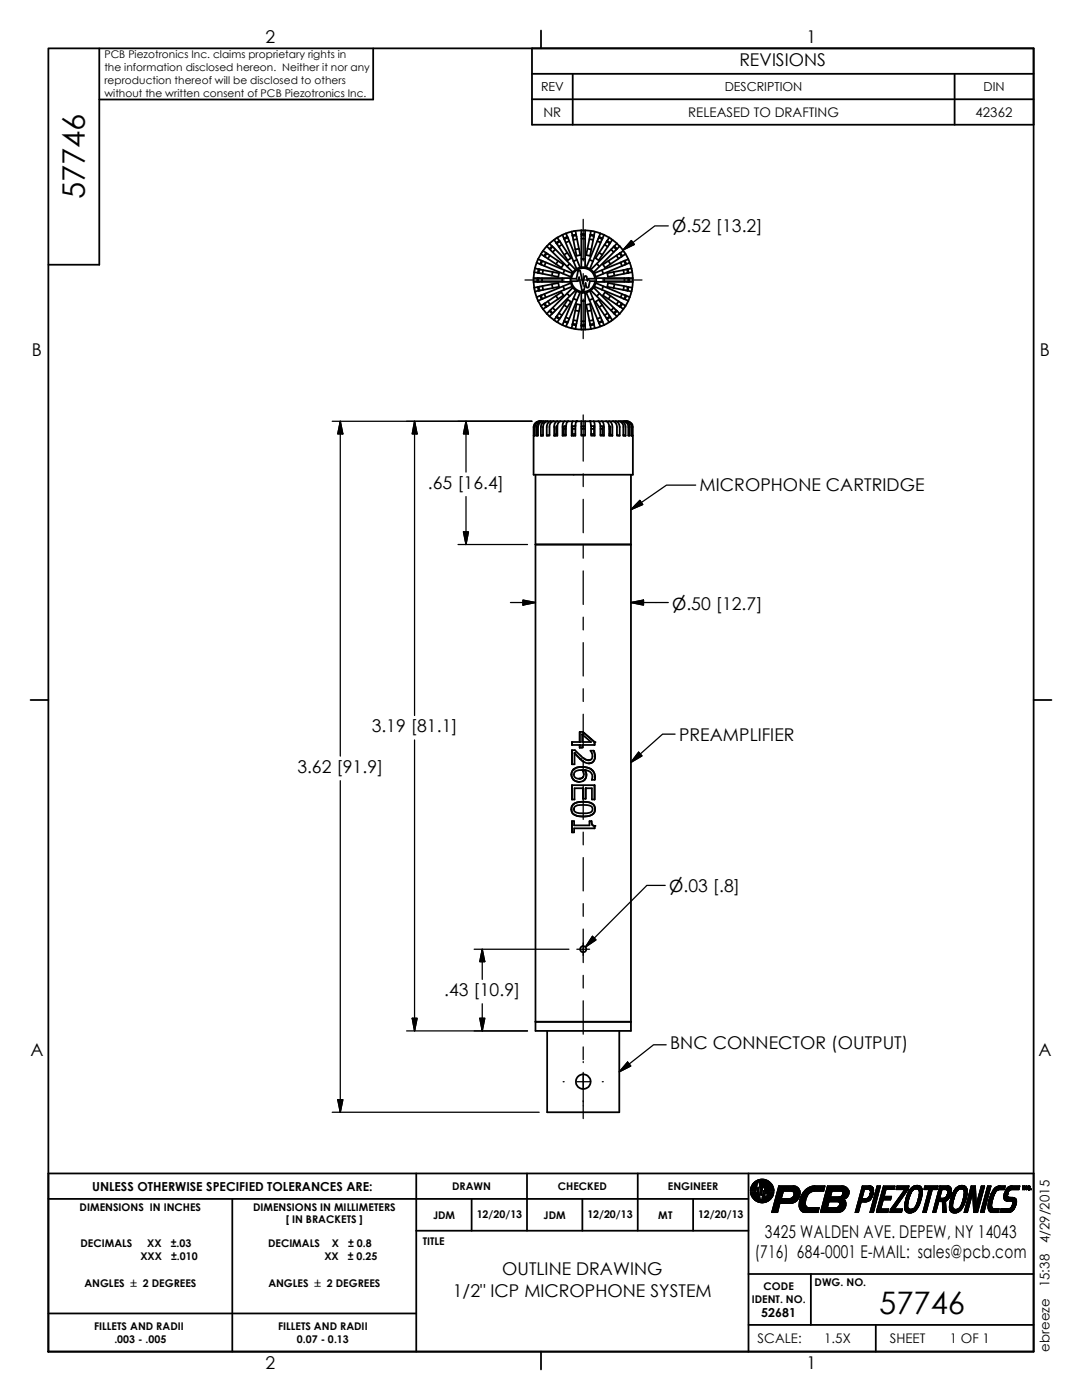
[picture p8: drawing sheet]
<svg xmlns="http://www.w3.org/2000/svg" width="216mm" height="279mm" viewBox="0 0 216 279" stroke-linecap="round" stroke-linejoin="round" font-family="sans-serif">
<defs><g id="words">
<g font-size="6.2">
<text x="16.9" y="39.8" transform="rotate(-90 16.9 39.8)">57746</text>
<text x="175.4" y="262.2">57746</text>
</g>
<g font-size="3.5">
<text x="53" y="8.7">2</text>
<text x="160.9" y="8.7">1</text>
<text x="147.5" y="13.3">REVISIONS</text>
<text x="6.4" y="71.1">B</text>
<text x="207.5" y="71.1">B</text>
<text x="85.4" y="97.6">.65 [16.4]</text>
<text x="139.6" y="98.1">MICROPHONE CARTRIDGE</text>
<text x="74.2" y="146.2">3.19 [81.1]</text>
<text x="135.5" y="147.8">PREAMPLIFIER</text>
<text x="59.3" y="154.3">3.62 [91.9]</text>
<text x="88.6" y="198.8">.43 [10.9]</text>
<text x="133.7" y="209.4">BNC CONNECTOR (OUTPUT)</text>
<text x="6.1" y="210.8">A</text>
<text x="207.2" y="210.8">A</text>
<text x="150.6" y="251">(716) 684-0001 E-MAIL: sales@pcb.com</text>
<text x="152.6" y="247">3425 WALDEN AVE. DEPEW, NY 14043</text>
<text x="100.2" y="254.5">OUTLINE DRAWING</text>
<text x="90.3" y="258.8">1/2&quot; ICP MICROPHONE SYSTEM</text>
<text x="53" y="273.3">2</text>
<text x="160.9" y="273.3">1</text>
</g>
<g font-size="3.3">
<text x="134.1" y="46.4">⌀.52 [13.2]</text>
<text x="134.1" y="121.7">⌀.50 [12.7]</text>
<text x="133.5" y="178">⌀.03 [.8]</text>
</g>
<g font-size="2.6">
<text x="108.4" y="23.3">NR</text>
<text x="137.3" y="23.3">RELEASED TO DRAFTING</text>
<text x="194.7" y="23.3">42362</text>
<text x="209.4" y="248.1" transform="rotate(-90 209.4 248.1)">4/29/2015</text>
<text x="209.4" y="256.9" transform="rotate(-90 209.4 256.9)">15:38</text>
<text x="151.2" y="268">SCALE:</text>
<text x="164.5" y="268">1.5X</text>
<text x="177.5" y="268">SHEET</text>
<text x="189.5" y="268">1 OF 1</text>
<text x="209.4" y="269.7" transform="rotate(-90 209.4 269.7)">ebreeze</text>
</g>
<g font-size="2.5">
<text x="107.9" y="18.2">REV</text>
<text x="144.6" y="18.2">DESCRIPTION</text>
<text x="196.2" y="18.2">DIN</text>
<text x="18.4" y="237.6">UNLESS OTHERWISE SPECIFIED TOLERANCES ARE:</text>
<text x="151.9" y="262.9">52681</text>
</g>
<g font-size="2.1">
<text x="20.8" y="11.6">PCB Piezotronics Inc. claims proprietary rights in</text>
<text x="20.8" y="14.2">the information disclosed hereon. Neither it nor any</text>
<text x="20.8" y="16.8">reproduction thereof will be disclosed to others</text>
<text x="20.8" y="19.4">without the written consent of PCB Piezotronics Inc.</text>
<text x="90.3" y="237.5">DRAWN</text>
<text x="111.3" y="237.5">CHECKED</text>
<text x="133.3" y="237.5">ENGINEER</text>
<text x="15.9" y="241.7">DIMENSIONS IN INCHES</text>
<text x="50.5" y="241.7">DIMENSIONS IN MILLIMETERS</text>
<text x="57" y="244">[ IN BRACKETS ]</text>
<text x="86.4" y="243.2">JDM</text>
<text x="95.1" y="243.1">12/20/13</text>
<text x="108.5" y="243.2">JDM</text>
<text x="117.2" y="243.1">12/20/13</text>
<text x="131.4" y="243.2">MT</text>
<text x="139.3" y="243.1">12/20/13</text>
<text x="16" y="248.8">DECIMALS</text>
<text x="28" y="251.5">XXX</text>
<text x="29.4" y="248.8">XX</text>
<text x="34.1" y="248.8">±.03</text>
<text x="34.1" y="251.5">±.010</text>
<text x="53.5" y="248.8">DECIMALS</text>
<text x="64.7" y="251.5">XX</text>
<text x="66.2" y="248.8">X</text>
<text x="69.4" y="251.5">± 0.25</text>
<text x="69.4" y="248.8">± 0.8</text>
<text x="84.3" y="248.4">TITLE</text>
<text x="16.8" y="256.8">ANGLES ± 2 DEGREES</text>
<text x="53.6" y="256.8">ANGLES ± 2 DEGREES</text>
<text x="152.4" y="257.4">CODE</text>
<text x="162.5" y="256.6">DWG. NO.</text>
<text x="150" y="260">IDENT. NO.</text>
<text x="18.8" y="265.4">FILLETS AND RADII</text>
<text x="22.8" y="268">.003 - .005</text>
<text x="55.5" y="265.4">FILLETS AND RADII</text>
<text x="59.2" y="268">0.07 - 0.13</text>
</g>
</g></defs>
<g fill="none" stroke="#000" stroke-width=".36">
<path d="M9.7 9.7h196.5v260h-196.5zM19.8 9.7v43.1h-10.1M74.5 9.7v10.2h-54.7M106.2 9.7h100v15.2h-100zM106.2 14.7h100M106.2 19.8h100M107.9 6.1v3.6M114.3 14.7v10.2M190.5 14.7v10.2M106.5 55.5h7.3v.8h-7.3M106.5 56.3l.1 1.1M106.5 55.5v.8"/>
<path d="M106.6 57.4l.1 .8M106.6 57.4l4.8-.9 .1 .7-4.8 1M106.6 54.3l-.1 1.2M106.7 53.6l4.8 .9-.1 .8-4.8-1M106.7 53.6l-.1 .7M106.7 58.2l.4 1.1M107.1 59.3l6.8-2.8 .3 .7-6.8 2.8M107.1 59.3l.3 .7M107.1 52.4l-.4 1.2M107.2 55.5v.8M107.4 51.7l6.8 2.8-.3 .7-6.8-2.8M107.4 51.7l-.3 .7"/>
<path d="M107.4 55.5v.8M107.5 53.7l-.2 .8 .2-.8M107.5 57.3l.2 .7M107.5 58l-.2-.7 .2 .7M107.7 53.7l-.2 .8M107.8 59l.3 .7M107.9 50.7l-.5 1M107.9 58.9l.3 .8M108.1 52l-.3 .7M108.2 55.5v.8M108.2 57.1l.2 .8M108.2 52.1l-.3 .7"/>
<path d="M108.4 50.1l-.5 .6M108.4 50.1l4 2.7-.4 .6-4.1-2.7M108.4 53.9l-.2 .7M108.6 51.1l.4-.6-.4 .6M108.6 58.7l.3 .7M108.9 52.4l-.3 .7M109.1 49.1l-.7 1M109.1 50.6l-.4 .6M109.6 48.6l5.2 5.2-.5 .5-5.2-5.2M109.6 48.6l-.5 .5M109.7 51l-.4 .6M110.1 56.7l.2 .8"/>
<path d="M110.2 49.1l-.6 .6M110.2 49.2l-.5 .5M110.3 54.3l-.2 .7M110.3 49.3l-.6 .5M110.6 47.9l-1 .7M110.8 49.8l-.5 .5M111 59.1l.4 .6M111.2 47.4l2.7 4.1-.6 .4-2.7-4M111.2 47.4l-.6 .5M111.4 52.1l-.4 .6M111.6 48l-.6 .5M111.6 48.1l-.6 .4"/>
<path d="M111.7 48.2l-.6 .4M112.1 48.8l-.6 .5M112.2 55.5v.8M112.2 46.9l-1 .5M112.4 57.1l.2 .7M112.6 53.9l-.2 .7M112.9 46.6l2.8 6.8-.7 .2-2.8-6.7M112.9 46.6l-.7 .3M113.1 58.6l.6 .5M113.2 50.4l-.6 .4M113.2 47.3l-.7 .3 .7-.3M113.3 47.4l-.7 .3"/>
<path d="M113.6 48.1l-.7 .3M113.7 52.6l-.6 .6M114 56.1h1.3l.2-.8 .6 2.6 .2 .1 .2-.2 .3-1.3 .2 .8 .2 .1 .3-.1 .2-1.2h1a2.36 2.36 0 0 1-2.3 2.1 2.36 2.36 0 0 1-2.4-2.1zM114.1 46.2l-1.2 .4M114.2 47l.8-.2zM114.4 59.6l.7 .3M114.8 46.1l1 4.8-.8 .2-.9-4.9M114.8 46.1l-.7 .1M114.9 54.1a2.38 2.38 0 0 1 3.8 1.5h-1.3l-.2 .4-.2-.8-.3-.1-.4 1.5-.6-2.6h-.3l-.4 1.6h-1l.2-.7zM115 47l-.7 .1M115.1 51.8l-.7 .4M115.1 47.7l-.7 .2"/>
<path d="M115.5 49.6l-.7 .2M116 46v7.3h.8v-7.3M116 46.7h.8M116 47.6h.8M116 46h.8M116 46l-1.2 .1M116 51.7h.8M116 46.9h.8M116.8 46l1.1 .1M117 58.4l.7-.3 2.8 6.8-.7 .3zM117.2 49.6l.8 .2M117.6 47.7l.8 .2"/>
<path d="M117.6 51.8l.7 .4M117.8 47l.7 .1M117.8 46.8l.7 .2zM117.9 46.1l-.9 4.8 .7 .2 1-4.9M117.9 46.1l.8 .1M118.3 59.6l-.7 .3M118.7 46.2l1.1 .4M119.1 52.6l.5 .6M119.2 48.1l.7 .3M119.5 47.4l.7 .3M119.5 47.3l.7 .3-.7-.3M119.5 50.4l.7 .4"/>
<path d="M119.6 58.6l-.5 .5M119.8 46.6l-2.8 6.8 .7 .2 2.8-6.7M119.8 46.6l.7 .3M120.1 53.9l.3 .7M120.4 57.1l-.3 .7M120.5 46.9l1.1 .5M120.6 55.5v.8M120.6 48.8l.7 .5M121.1 48.2l.6 .4M121.1 48.1l.7 .4M121.1 48l.7 .5M121.4 52.1l.4 .6"/>
<path d="M121.6 47.4l.6 .5M121.6 47.4l-2.8 4.1 .7 .4 2.7-4M121.8 59.1l-.4 .6M121.9 49.8l.5 .5M122.2 47.9l.9 .7M122.4 54.3l.2 .7M122.4 49.3l.6 .5M122.5 49.2l.6 .5M122.6 49.1l.5 .6M122.6 56.7l-.2 .8M123 51l.4 .6M123.1 48.6l-5.2 5.2 .6 .5 5.2-5.2"/>
<path d="M123.1 48.6l.6 .5M123.6 50.6l.5 .6M123.7 49.1l.7 1M123.7 50.5l.5 .6M123.8 52.4l.3 .7M124.1 58.7l-.3 .7M124.4 53.9l.1 .7M124.4 50.1l-4.1 2.7 .4 .6 4.1-2.7M124.4 50.1l.4 .6M124.5 57.1l-.1 .8M124.5 52.1l.3 .7M124.6 55.5v.8"/>
<path d="M124.6 52l.3 .7M124.7 52l.3 .7M124.8 58.9l-.3 .8M124.8 50.7l.6 1M124.9 59l-.3 .7M125 59l-.3 .7M125.1 53.7l.1 .8M125.2 53.7l.2 .8M125.2 57.3l-.1 .7M125.3 53.7l.1 .8M125.3 55.5v.8M125.4 51.7l-6.8 2.8 .3 .7 6.7-2.8"/>
<path d="M125.4 57.3l-.2 .7M125.4 51.7l.2 .7M125.4 57.3l-.1 .7M125.5 55.5v.8M125.6 59.3l-6.7-2.8-.3 .7 6.8 2.8M125.6 59.3l-.2 .7M125.6 52.4l.4 1.2M126 53.6l.2 .7M126 53.6l-4.8 .9 .1 .8 4.9-1M126 58.2l-.4 1.1M126.2 57.4l-.2 .8M126.2 57.4l-4.9-.9-.1 .7 4.8 1"/>
<path d="M126.2 54.3l.1 1.2M126.3 55.5h-7.3v.8h7.3M126.3 55.5v.8M126.3 56.3l-.1 1.1M107.4 60l.5 1.1M107.9 61.1l.5 .6M107.9 61.1l4.1-2.8 .4 .6-4 2.8M108.4 61.7l.7 .9M108.6 60.6l.4 .7-.4-.7M108.7 60.6l.4 .6M109.1 62.6l5.2-5.2 .5 .6-5.2 5.1M109.1 62.6l.5 .5"/>
<path d="M109.3 60.1l.4 .6M109.6 63.1l1 .8M109.7 62l.5 .6-.6-.5M109.7 62l.6 .5M110.3 61.4l.5 .6M110.6 63.9l2.7-4.1 .6 .4-2.7 4.1M110.6 63.9l.6 .4M111 63.2l.6 .5M111 63.2l.6 .4M111.1 63.1l.6 .4M111.2 64.3l1 .6M111.5 62.5l.6 .4"/>
<path d="M112.2 64.9l.7 .3M112.2 64.9l2.8-6.8 .7 .3-2.8 6.8M112.6 60.9l.6 .4M112.6 64l.7 .3M112.9 63.3l.7 .3M112.9 65.2l1.2 .3M113.2 64.4l-.7-.2 .7 .3M114.1 65.5l.9-4.8 .8 .1-1 4.9M114.1 65.5l.7 .2M114.2 64.7l.8 .2zM114.3 64.6l.7 .1M114.4 63.9l.7 .1"/>
<path d="M114.8 62l.7 .1M114.8 65.7l1.2 .1M116 65h.8M116 65.8h.8M116 60.1h.8M116 64.1h.8M116 64.9h.8M116 65.8v-7.4h.8v7.4M117.8 64.9l.7-.2zM117.9 65.7l-1.1 .1M118 62l-.8 .1M118.4 63.9l-.8 .1"/>
<path d="M118.5 64.6l-.7 .1M118.7 65.5l-1-4.8-.7 .1 .9 4.9M118.7 65.5l-.8 .2M119.5 64.4l.7-.2-.7 .3M119.8 65.2l-1.1 .3M119.9 63.3l-.7 .3M120.2 64l-.7 .3M120.2 60.9l-.7 .4M121.3 62.5l-.7 .4M121.6 64.3l-1.1 .6M121.7 63.1l-.6 .4M121.8 63.2l-.7 .5 .7-.5"/>
<path d="M122.2 63.9l-.6 .4M122.2 63.9l-2.7-4.1-.7 .4 2.8 4.1M122.4 61.4l-.5 .6M123 62l-.6 .5M123.1 62l-.6 .6M123.1 62.1l-.5 .5M123.1 63.1l-.9 .8M123.4 60.1l-.4 .6M123.7 62.6l-5.2-5.2-.6 .6 5.2 5.1M123.7 62.6l-.6 .5M123.7 61.2l.5-.6-.5 .7M124.1 60.6l-.5 .6"/>
<path d="M124.4 61.7l-.7 .9M124.8 61.1l-4.1-2.8-.4 .6 4.1 2.8M124.8 61.1l-.4 .6M125.4 60l-.6 1.1M106.7 86.9l-.1 .1M106.8 94.7v111h19.1v-111M107.4 86.9l-.3 .1M107.7 84.1a1.19 1.19 0 0 0-1.2 1.1v9.5h19.8v-9.5a1.18 1.18 0 0 0-1.2-1.1M107.7 84.1h.2M107.7 84.1a1.16 1.16 0 0 0-1.1 1.1v1.8M107.9 84.1a1.2 1.2 0 0 0-1.2 1.1v1.8h-.1M107.9 84.1h.2"/>
<path d="M108.1 84.1a1.17 1.17 0 0 0-1 1.1v1.8h.3v-1.8a1.21 1.21 0 0 1 1-1.1M108.1 84.1h.3M108.4 86.7l-.5 .3M108.4 84.1h.5M108.9 84.1a1.1 1.1 0 0 0-1 1.1v1.8M108.9 84.1h.4M109.3 84.1h.6M109.3 84.1a1.1 1.1 0 0 0-.9 1.1v1.8h-.5M109.6 86.8l-.5 .2M109.9 84.1h.6M109.9 84.1a1.11 1.11 0 0 0-.8 1.1v1.8h.5v-1.8a1.05 1.05 0 0 1 .9-1.1M110.5 84.1h.7"/>
<path d="M111 85.6h.2M111 86.6l-.4 .4M111 86.6h.2M111.2 85l-.2 .2v1.4M111.2 84.1h.6M111.2 84.1a1.01 1.01 0 0 0-.6 1.1v1.8M111.8 84.1h.9M111.8 84.1a1.01 1.01 0 0 0-.6 1.1v1.8h-.6M112.5 85.6h.4M112.5 86.8l-.3 .2M112.7 84.1a1.21 1.21 0 0 0-.5 1.1v1.8h.7v-1.8a1.1 1.1 0 0 1 .5-1.1M112.7 84.1h.7"/>
<path d="M112.9 85h-.3l-.1 .2v1.6h.4M113.4 84.1h.9M114.2 86.6l-.1 .4M114.2 85.6h.6M114.2 86.6h.6M114.3 84.1l-.2 .5v2.4M114.3 84.1h.7M114.8 84.8v.2l-.6 .1v1.5M115 84.1h1M115 84.1l-.2 .7v2.2h-.7M116 86.8h.8M116 84.1h.8"/>
<path d="M116 85.6h.8M116 85h.8M116.8 84.1v2.9h-.8v-2.9M116.8 84.1h.9M117.7 84.1l.2 .9v2h.8v-2.2l-.2-.7M117.7 84.1h.8M117.9 84.8v.2M117.9 85.6h.6M118 85h.5v1.6h-.6M118.5 84.1h.9M118.5 86.6l.2 .4M119.4 84.1h.7"/>
<path d="M119.4 84.1a1.21 1.21 0 0 1 .4 1.1v1.8h.7v-1.8a1.1 1.1 0 0 0-.4-1.1M119.8 85.6h.4M119.8 85h.4v.2v1.6h-.4M120.1 84.1h.8M120.2 86.8l.3 .2M120.9 84.1a1.08 1.08 0 0 1 .7 1.1v1.8h.6M120.9 84.1h.7M121.5 85l.3 .2v1.4M121.6 85.6h.2M121.6 84.1a1.08 1.08 0 0 1 .6 1.1v1.8M121.6 86.6h.2M121.6 84.1h.7"/>
<path d="M121.8 86.6l.4 .4M122.3 84.1a1.11 1.11 0 0 1 .8 1.1v1.8h.6v-1.8a1.1 1.1 0 0 0-.9-1.1M122.3 84.1h.5M122.8 84.1h.6M123.1 86.8l.6 .2M123.4 84.1h.5M123.4 84.1a1.1 1.1 0 0 1 1 1.1v1.8h.4M123.9 84.1a1.1 1.1 0 0 1 .9 1.1v1.8M123.9 84.1h.4M124.3 84.1a1.12 1.12 0 0 1 1.1 1.1v1.8h.2v-1.8a1.12 1.12 0 0 0-1-1.1M124.3 84.1h.3M124.4 86.7l.4 .3"/>
<path d="M124.6 84.1h.3M124.9 84.1h.2M124.9 84.1a1.16 1.16 0 0 1 1.1 1.1v1.8h.2M125.1 84.1a1.16 1.16 0 0 1 1.1 1.1v1.8M125.4 86.9l.2 .1M126 86.9l.2 .1M106.8 108.7h19.1M6.1 139.7h3.6M206.2 139.7h3.6M114.1 156.7h4.5v2.9h-.5v-2.3h-1.2v2.1h-.6v-2.1h-1.7v2.3h-.5zM115.7 146.1h.6l1.8 1.5 .5 .5v.6h-2.4v.5h-.5v-.5h-1.6v-.6h1.6zM115.8 151.5l.6 .5"/>
<path d="M115.8 151.5l-1.2-1.2v2.2h-.5v-2.8h.6l.3 .3a5.1 5.1 0 0 0 2.3 1.7h.2M115.8 151.5l.8 .6 .9 .3M116 153.7h.1a1 1 0 0 1 .2 1.4 1 1 0 0 1-1.4 .2 .9 .9 0 0 1-.3-1.2 .9 .9 0 0 1 1.1-.4h.5l.2 .2M116.1 153.1a3.2 3.2 0 0 1 1.9 .5M116.1 153.1a1.61 1.61 0 0 0-1.7 .5 1.61 1.61 0 0 0-.1 1.8 1.59 1.59 0 0 0 2.4 .1M116.2 146.6l1.7 1.5h-1.7zM116.2 146.6l.2 .1M116.4 155l-.4 .3-.5 .1M116.4 151.3l.5 .3 .6 .1M116.4 146.1l2.2 2M116.7 155.5l-.3 .4M118 153.6a1.93 1.93 0 0 1 .7 2h-.6a1.35 1.35 0 0 0-1.4-1.9 1.58 1.58 0 0 1 0 1.8"/>
<path d="M118.7 151l-.2-1.2h-.7a1.23 1.23 0 0 1 0 1.9h-.3M118.7 151a1.24 1.24 0 0 1-1.2 1.4M114.1 163.9h.5v.8h3v-.8h.4a.7 .7 0 0 0 .6 .9v.5h-4v.8h-.5zM114.7 161a3.9 3.9 0 0 1 3.4 .1 .83 .83 0 0 1 0 .9 .83 .83 0 0 1-.9 .3 3.1 3.1 0 0 1-2.6-.5l-.1-.3zM116.4 160l-.9 .1a1.45 1.45 0 0 0-1.5 1.4M116.4 160h.3a1.63 1.63 0 0 1 2 1.8 2.01 2.01 0 0 1-2.3 1.1h-.3a1.65 1.65 0 0 1-2.1-1.4M106.8 203.9h19.1M109.2 205.7v16.3h14.4v-16.3M9.7 239.3h139.7M46.4 239.3v30.4M83.1 234.2v35.5M94.1 239.3v6.3"/>
<path d="M105.2 234.2v11.4M116.2 239.3v6.3M127.3 234.2v11.4M138.3 239.3v6.3M149.4 234.2v35.5M205.1 236.9l.2-.2 .2 .2M205.2 236.9l.1-.1 .1 .1M83 245.6h66.4M149.4 254.3h56.8M161.8 254.3v10.1M9.5 269.7h196.7v-35.5h-196.5v35.5M9.7 262.1h73.4"/>
<path d="M107.9 269.7v3.6M149.4 264.4h56.8M174.8 264.4v5.3"/>
<circle cx="116.4" cy="189.4" r=".61"/>
<circle cx="116.4" cy="215.9" r="1.46"/>
</g>
<g fill="#000">
<circle cx="115" cy="84.1" r=".18"/>
<circle cx="117.7" cy="84.1" r=".18"/>
<circle cx="114.4" cy="153.6" r=".18"/>
<circle cx="114.6" cy="150.3" r=".18"/>
<circle cx="115.5" cy="155.4" r=".18"/>
<circle cx="115.7" cy="148.7" r=".18"/>
<circle cx="115.7" cy="148.1" r=".18"/>
<circle cx="115.8" cy="151.5" r=".18"/>
<circle cx="116.2" cy="146.6" r=".18"/>
<circle cx="116.7" cy="153.7" r=".18"/>
<circle cx="116.9" cy="157.3" r=".18"/>
<circle cx="117.5" cy="151.7" r=".18"/>
<circle cx="118.6" cy="148.1" r=".18"/>
<circle cx="118.6" cy="164.8" r=".18"/>
</g>
<g fill="#000" stroke="#000" stroke-width=".2">
<path d="M149.8 238h1.2l-1.2 .3zM149.8 237.2l1 .5-1-.2zM150 238.7l1-.7-.9 .9zM150 236.6l.8 1.1-.9-.9zM151 238l-.5 1.4-.2-.2zM150.4 236.1l.2-.2h.6zM150.3 236.2l.5 1.5-.7-1.3zM150.1 236.4l.7 1.3-.8-1.1zM149.9 236.8l.9 .9-1-.7zM149.8 237l1 .7-1-.5zM149.8 237.5l1 .2h-1zM149.8 238.3l1.2-.3-1.1 .5z"/>
<path d="M149.9 238.5l1.1-.5-1 .7zM150.1 238.9l.9-.9-.8 1zM151 238l-.7 1.2-.1-.2zM151 238l-.4 1.5-.1-.1zM151 238l.7 1.6-1.1-.1zM151 239.8l.7-.2-.5 .3zM150.8 235.8l.2-.2 .2 .3zM150.6 235.9l.2-.1 .4 .1zM150.4 236.1l.8-.2-.9 .3zM150.3 236.2l.9-.3-.4 1.8zM151 235.6l.2 .3zM151 235.6l.2-.1v.3z"/>
<path d="M151 235.6l.2 .2zM151.2 235.5v.3zM151.3 237l.4 2.6-.5-1.7zM151.2 235.5h.2l-.1 .2zM151.2 235.5l.1 .2zM151.4 235.5l-.1 .2zM151.4 235.5l.2-.1-.2 .4zM151.4 235.5v.3zM151.6 235.4h.2l-.3 .4zM151.6 235.4l-.2 .4zM151.5 235.9l.6-.5h.2zM151.8 235.4h.3l-.6 .5z"/>
<path d="M151.8 235.4l-.3 .5zM151.5 235.9l.7 1.1zM151.5 235.9l.8 1zM151.5 235.9l.9 .9zM150.6 239.5l1.1 .1h-.9zM150.8 239.6h.9l-.7 .2zM151.2 239.9l.5-.3-.3 .3zM151.7 239.6l-.3 .3zM151 238l.2-.1 .5 1.7zM151.4 239.9l.3-.2-.1 .3zM151.7 239.7l-.1 .3zM151.8 239.7l.1 .3h-.3z"/>
<path d="M151.8 239.7l.1 .3zM151.5 235.9l.7 1.1-.3 1.5zM151.9 239.7l.2 .3h-.2zM151.9 239.7l.2 .3zM151.9 239.7l.4 .3h-.2zM151.9 239.7l.4 .3zM152 239.6l.3 .4zM152 239.6l.5 .4h-.2zM152 239.6l.7 .3-.2 .1zM152 239.6l.8-.6-.1 .9zM152.7 238.9l-.7 .7zM152.7 238.8l-.7 .8z"/>
<path d="M152.5 235.4l.3 .1-.4 1.3zM152.3 235.4h.2l-.1 1.4zM151.5 235.9l.8-.5 .1 1.4zM153 235.5l.2 .1-.8 1.2zM152.8 235.5h.2l-.6 1.3zM152.8 235.5l-.4 1.3zM153.4 235.8l.2 .1-1.2 1zM153.2 235.6l.2 .2-1 1.1zM153.2 235.6l-.8 1.2zM152.5 236.9l1.2-.8 .2 .1zM152.5 236.9l1.1-1 .1 .2zM152.4 236.9l1.2-1z"/>
<path d="M152.5 237l1.5-.6 .1 .2zM152.5 237l1.4-.8 .1 .2zM152.5 236.9l1.4-.7zM152.5 237l.4 .8zM152.5 237l.5 .8zM152.5 237l.6 .7zM152.4 237.6l.3 1.2-.7 .8zM152.8 239l.1 .9h-.2zM152.8 239l.1 .9zM152 239.6l.8-.6zM152.5 237l.4 .8-.1 .4zM152.8 239l.3 .8-.2 .1z"/>
<path d="M152.8 239l.3 .8zM152.9 239l.4 .6-.2 .2zM152.9 238.9l.4 .7zM152.9 238.9l.6 .6-.2 .1zM152.9 238.9l.6 .6zM153 238.9l.7 .5-.2 .1zM153 238.9l.7 .5zM153 238.9l.8 .3-.1 .2zM153 238.9l1 .1-.2 .2zM153.2 238l.9 .9h-1.1zM153.1 237.7l1.2-.5 .1 .3zM153.1 237.7l1.2-.7v.2z"/>
<path d="M154.1 236.6l.1 .2-1.1 .9zM152.5 237l1.6-.4-1 1.1zM153.2 238l1 .7-.1 .2zM153.2 238l1.1 .5-.1 .2zM153.2 238h1.2l-.1 .3zM153 238.9h1.1l-.1 .1zM153.2 238l1.1 .3v.2zM153.1 237.7l1.1-.9 .1 .2zM153.1 237.7l1.3-.2v.2zM155.4 236.7h2.9l-2 1zM155.4 236.7l.2 3.5-1.6 1.8zM155.4 236.7l.5 2.5-.3 1z"/>
<path d="M155.9 239.2l1.8 1h-2.1zM155.4 236.7l.9 1-.4 1.5zM158.5 236.7h.2l-.5 1zM158.3 236.7h.2l-.3 1zM158.7 236.7l-.4 1.1-.1-.1zM159 236.9l.2 .1-.9 .8zM158.9 236.8l.1 .1-.7 .9zM156.3 237.7l2-1-.3 1zM158.3 236.7l-.1 1h-.2zM158.3 237.8l.9-.8-.9 .9zM158.3 237.9l1-.7 .2 .1zM159.2 237l.1 .2-1 .7z"/>
<path d="M158.3 237.9l1.2-.6-1.1 .7zM158.4 238l1.2-.3v.3zM158.4 238l1.1-.5 .1 .2zM158.4 238h1.2l-1.1 .2zM158 239.1l.5 .8-.2 .1zM158 239.1l.1-.1 .6 .9zM158 239.1l.7 .8h-.2zM158.1 239l.2-.1 .6 .9zM158.1 239l.8 .8-.2 .1zM158.7 236.7l.2 .1-.6 1zM158.3 238.9l.7 .7-.1 .2zM158.3 238.7l.9 .7-.9-.5z"/>
<path d="M158.3 238.9l.9 .5-.2 .2zM158.4 238.6l.9 .6-1-.5zM158.3 238.7l1 .5-.1 .2zM158.5 238.5l.9 .5-1-.4zM158.4 238.6l1 .4-.1 .2zM158.5 238.3l1 .4-1-.2zM158.5 238.5l1 .2-.1 .3zM158.4 238l1.1-.7v.2zM158.5 238.3l1.1 .2-.1 .2zM158.5 238.2l1.1-.2v.2zM158.5 238.2h1.1l-1.1 .1zM158.5 238.3l1.1-.1v.3z"/>
<path d="M159.6 239.4l1.1 .5-1.2-.2zM159.5 239.7l1.2 .2v.2zM159.7 239.1l1 .5-1.1-.2zM159.6 239.4l1.1 .2v.3zM159.8 238.8l1 .6-1.1-.3zM159.7 239.1l1.1 .3-.1 .2zM160 238.5l.9 .6-1.1-.3zM159.8 238.8l1.1 .3-.1 .3zM160.1 238.2l.9 .6-1-.3zM160 238.5l1 .3-.1 .3zM160.3 238l.8 .5-1-.3zM160.1 238.2l1 .3-.1 .3z"/>
<path d="M160.7 237.5l.6 .8-.8-.6zM160.5 237.7l.8 .6-1-.3zM160.3 238l1 .3-.2 .2zM160.7 237.5l.2-.2 .5 .9zM160.7 237.5l.7 .7-.1 .1zM160.9 237.3l.2-.1 .5 .8zM160.9 237.3l.7 .7-.2 .2zM161.3 237l.2-.1 .3 1zM161.1 237.2l.2-.2 .5 .9zM161.1 237.2l.7 .7-.2 .1zM161.5 236.9l.3-.1 .1 1zM161.5 236.9l.4 .9-.1 .1z"/>
<path d="M161.8 236.8l.2-.1 .1 1.1zM161.8 236.8l.3 1h-.2zM162.3 236.7h.2l.1 1zM162 236.7h.3v1zM162 236.7l.3 1-.2 .1zM162.5 236.7l1.8 1h-1.7zM162.5 236.7h2.1l-.3 1zM162.3 236.7l.3 1h-.3zM165.1 236.7l.6 2.2-.3 .9zM165.7 238.9l1.6 .9h-1.9zM165.7 238.9h1.9l-.3 .9zM165.1 236.7h2.9l-2 1z"/>
<path d="M165.1 236.7l.9 1-.3 1.2zM167.5 239.9l.8-.5-.7 .7zM167.6 238.9l-.3 1zM167.6 238.9l-.2 1zM167.6 238.9l.1-.1 .6 .6zM166 237.7l2-1-.1 1zM168 236.7v1h-.1zM168 236.7h.3l-.3 1zM168.3 236.7h.1l-.4 1zM167.9 238.8l.1-.1 .3 .7zM167.7 238.8h.2l.4 .6zM167.6 238.9l.7 .5-.9 .5z"/>
<path d="M167.4 239.9l.9-.5zM167.6 240.1l.8-.7zM168.4 236.7l-.3 1.1zM168.4 236.7l.2 .1-.5 1zM168 238.5l.4 .8-.4-.6zM168 238.7l.4 .6-.1 .1zM167.6 240.1l.9-.6zM167.6 240.1l.9-.6 .1 .1zM167.6 240.1l1.1-.4zM168.6 236.8l.2 .1-.7 .9zM168 238.5l.6 .7-.2 .1zM167.6 240.1l1.1-.4v.2z"/>
<path d="M167.6 240.1l1.1-.2-1.1 .3zM167.6 240.2l1.1-.3 .1 .2zM168.8 236.9l-.7 .9zM168.8 236.9l.2 .1-.9 .8zM168 238.5h.1l.7 .6zM168 238.5l.8 .6-.2 .1zM168.1 237.8l.9-.8 .1 .2zM168.1 238.5l.9 .5-.2 .1zM168.1 237.8l1-.6 .1 .1zM168.2 238.3l.9 .5-1-.3zM168.1 238.5l1 .3-.1 .2zM168.1 237.8l1.1-.5z"/>
<path d="M168.2 237.9l1-.6 .1 .2zM168.2 238.3l1 .4-.1 .1zM168.2 238.2l1.1 .3-1.1-.2zM168.2 238.3l1.1 .2-.1 .2zM168.2 237.9l1.1-.4 .1 .2zM168.2 238.2l1.2 .1-.1 .2zM168.2 237.9l1.2-.2v.2zM168.2 238l1.2 .1-1.2 .1zM168.2 238.2l1.2-.1v.2zM168.2 237.9h1.2l-1.2 .1zM168.2 238l1.2-.1v.2zM171.8 239.9l-.5 2.1h-.6z"/>
<path d="M172 239.2l.6 .7h-.8zM172 239.2h.8l.6 .4zM172.1 236.7l-.1 2.5-1.3 2.8zM172 239.2l-.2 .7-1.1 2.1zM172 239.2l.7 .6zM172 239.2l.8 .6zM172 239.2l1 .6zM172 239.2l1.1 .6zM172 239.2l1.2 .6zM172 239.2l1.2 .5zM172 239.2l1.4 .4zM172.1 236.7h1.4l-1 .6z"/>
<path d="M172.1 236.7l.4 .6-.5 1.9zM172.8 239.2l.7 .3-.1 .1zM172.8 239.2l.7 .3zM172 239.2l.9 .6zM172.8 239.2h1zM173.1 239.2h.7zM172 239.2l1.3 .5zM173.5 236.7l-.1 .6zM173.2 239.1l.6 .1zM172.5 237.3l1-.6-.2 .6zM173.5 236.7l-.2 .6zM173.5 236.7l-.1 .7z"/>
<path d="M172.8 239.2l.8 .3zM173.6 236.7l-.2 .7zM173.6 236.7l-.1 .7zM172.8 239.2l.8 .2zM173.7 238.2l.5 .2zM172.8 239.2l.9 .2zM173.7 236.7l-.2 .7zM173.7 238l.5 .2zM173.7 238l.5 .1zM173.7 238.1l.5 .1zM172.8 239.2l1 .1zM173.8 236.7l-.3 .7z"/>
<path d="M173.4 238.9l.4 .3zM173.3 239l.5 .2zM173.1 239.1l.7 .1zM173 239.2h.8zM172.9 239.2h.9zM173.8 236.8l-.3 .6zM173.4 238.8l.5 .3zM173.4 238.9l.5 .2-.1 .1zM173.9 236.8l-.4 .6zM173.5 238.7l.4 .4zM173.9 236.8l-.3 .7zM173.5 238.7l.4 .3z"/>
<path d="M173.5 238.7l.4 .3v.1zM174 236.9l-.4 .6zM173.6 238.5l.4 .4-.5-.2zM173.5 238.7l.5 .2-.1 .1zM173.6 238.5l.4 .3zM173.6 238.5l.4 .3v.1zM173.6 237.5l.5-.5zM173.6 238.4l.5 .3-.5-.2zM173.6 238.5l.5 .2-.1 .1zM173.7 238.3l.4 .2zM173.6 238.4l.5 .1zM173.6 238.4l.5 .1v.2z"/>
<path d="M173.6 237.5l.6-.4zM173.7 238.1l.5 .3zM173.7 238.3l.5 .1-.1 .1zM173.6 237.5l.6-.3zM173.6 237.6l.6-.4zM173.7 238.1l.5 .2zM173.7 238.1l.5 .2v.1zM173.6 237.6l.6-.3zM173.6 237.6l.7-.3zM173.7 237.8l.5 .3-.5-.2zM173.7 237.9l.5 .2-.5-.1zM173.7 237.6l.6-.3z"/>
<path d="M173.7 237.6l.6-.2zM173.7 237.6l.6-.1zM173.7 237.7l.6-.2zM173.7 237.7l.6-.2v.2zM173.7 237.7h.6l-.6 .1zM173.7 237.8l.6-.1-.1 .4zM175 236.7h.7l-1.4 5.3zM176.2 239.4l-.5 1.9h-.7zM176.3 236.7l-.1 2.7-1.2 1.9zM176.3 236.7l.1 2.1-.2 .6zM176.4 238.8l1.3 .6h-1.5zM176.3 236.7h2.3l-1.8 .7z"/>
<path d="M176.3 236.7l.5 .7-.4 1.4zM176.4 238.8h1.5l-.2 .6zM176.8 237.4l1.8-.7-.2 .7zM179 236.7h2.4l-.8 .7zM179 236.7l1.6 .7h-1.8zM180.6 239.9h.6l-.1 .3zM180.7 239.6l.5 .3h-.6zM180.7 239.6l.5 .1v.2zM180.7 239.6l.6-.1-.1 .2zM180.9 238.9l.5 .3zM180.9 238.9l.5 .2v.1zM180.9 238.8l.5 .3z"/>
<path d="M180.9 238.8l.5 .2zM181 238.7l.4 .3zM181 238.7l.5 .1-.1 .2zM181 238.6l.5 .2zM181 238.6l.5 .1zM181 238.5l.5 .2zM181.1 238.5l.4 .2zM181.1 238.5l.5 .1-.1 .1zM181.1 238.4l.5 .2zM181.1 238.3l.5 .3zM181.1 238.2l.5 .3zM181.2 238.1l.4 .3-.5-.2z"/>
<path d="M180.6 237.4h.6l-2.8 3.9zM180.6 237.4l.8-.7-.2 .7zM181.2 238.1l.4 .3zM181.2 238.1l.5 .2zM181.2 238.1h.5zM181.4 237.7l.3 .4h-.5zM180.8 239.2l.5 .3-.5-.2zM180.8 239.3l.5 .2-.6 .1zM180.8 239.2h.6l-.1 .3zM180.8 239l.6 .2zM180.8 239.1l.6 .1zM181.4 237.7l.3 .4z"/>
<path d="M181.5 237.5l.3 .6-.4-.4zM181.5 237.5l.5 .2-.2 .4zM181.6 237.4l.4 .3-.5-.2zM181.7 237.3l.3 .4-.4-.3zM181.7 237.3l.4 .3zM181.7 237.2l.4 .4-.4-.3zM181.2 238.1l.5 .1zM181.7 237.2l.4 .4zM181.8 237.1l.3 .4-.4-.3zM181.8 237.1l.4 .4zM181.9 237l.3 .5zM181.9 237l.3 .4z"/>
<path d="M181.9 237h.1l.3 .4zM182 237l.4 .4zM182 237l.1-.1 .3 .5zM182.1 236.9l.3 .5zM182.1 236.9l.1-.1 .2 .5zM182.2 236.8l.2 .5zM182.2 236.8l.1-.1 .2 .6zM182.3 236.7l.2 .6zM182.4 236.7l.2 .6h-.1zM182.4 236.7h.1l.1 .6zM182.5 236.7l.1 .6zM182.5 236.7l.1-.1 .1 .6z"/>
<path d="M182.6 236.6l.2 .6zM182.6 236.6h.2v.6zM182.8 236.6l.1 .6h-.1zM182.8 236.6h.1v.6zM182.9 236.6v.6zM182.9 236.6h.1l-.1 .6zM183 236.6v.7zM183 236.6h.1l-.1 .7zM183.2 239.5l.4 .5-.5-.2zM183.1 236.6l-.1 .7zM183.1 236.6h.1l-.2 .7zM183.2 239.5l.5 .2-.1 .3z"/>
<path d="M183.2 239.3l.5 .4-.5-.2zM183.2 239.3l.6 .1-.1 .3zM183.3 239.2l.5 .2-.6-.1zM183.2 236.6l-.1 .7zM183.3 239.1l.5 .3zM183.3 239l.5 .2-.5-.1zM183.3 239l.5 .1v.1zM183.3 238.9l.5 .2zM183.3 236.6l-.2 .7zM183.3 236.6l.1 .1-.3 .6zM183.3 238.9l.6 .1-.1 .1zM183.4 238.8l.5 .2z"/>
<path d="M183.4 238.8l.5 .1v.1zM183.4 238.6l.5 .3-.5-.1zM183.4 238.6l.5 .1v.2zM183.4 238.5l.5 .2zM183.4 236.7l-.2 .6zM183.4 236.7h.1l-.3 .6zM183.4 238.5h.5v.2zM183.4 238.4l.5 .1zM183.4 238.4l.6 .1zM183.4 238.4l.6-.1v.2zM183.5 238.2l.5 .1-.6 .1zM183.5 238.2h.5z"/>
<path d="M183.5 238.2l.5-.1zM183.5 236.7l-.3 .6zM183.6 236.7l-.3 .7zM183.7 236.8l-.4 .6zM183.7 236.9l-.4 .5zM183.7 236.9h.1l-.5 .5zM183.3 237.4l.6-.4zM183.3 237.4l.6-.4v.1zM183.3 237.4l.6-.3zM183.4 237.5l.5-.4zM183.4 237.5l.5-.3zM183.4 237.5l.5-.2z"/>
<path d="M183.4 237.6l.5-.3 .1 .1zM183.4 237.6l.6-.2zM183.4 237.6l.6-.2v.1zM183.4 237.6l.6-.1zM183.4 237.7l.6-.2v.2zM183.5 238.1h.5zM183.5 238.1h.5l-.5 .1zM183.4 237.7h.6l-.5 .4zM183.5 238.1l.5-.4v.4zM184.6 236.7l.8 .7h-1zM185.4 237.4h.6l-1.2 4.6zM184.6 236.7h2.6l-1.2 .7z"/>
<path d="M184.6 236.7l1.4 .7h-.6zM186 237.4l1.2-.7-.2 .7zM187.3 239.8l-.6 2.2h-.6zM187.5 236.7v2.5l-.2 .6zM187.5 239.2l.6 .6h-.8zM187.5 236.7l-.2 3.1-1.2 2.2zM187.5 236.7h1.6l-1.1 .7zM187.5 236.7l.5 .7-.5 1.8zM188.3 239.2l-.2 .6zM187.5 239.2h.8l-.2 .6zM188.1 239.8l.5-.1-.5 2.3zM188.4 239.1l.2 .6z"/>
<path d="M188.3 239.1l.3 .6zM188.3 239.1l.3 .6-.5 .1zM188.6 239.7l.2 2.3h-.7zM188.5 239.1l.2 .6zM188.5 239.1l.2 .6h-.1zM188 237.4l1.1-.7-.3 .7zM189.1 236.7l-.3 .7zM188.5 239.1h.1l.2 .5zM188.5 239.1l.3 .5zM189.1 236.7l-.2 .7zM188.6 239.1l.3 .5zM188.6 239.1l.3 .5h-.1z"/>
<path d="M188.6 239l.4 .5zM188.6 239l.3 .6zM189.1 236.7h.1l-.2 .7zM188.7 238.9l.4 .5zM188.7 239l.4 .4-.1 .1zM189.1 238.1l.6 .2zM189.1 238.2l.6 .2zM189.2 236.7l-.2 .7zM188.8 238.9l.4 .3zM188.8 238.9l.4 .3-.1 .2zM189.3 236.7l-.3 .8zM188.9 238.8l.4 .3z"/>
<path d="M188.8 238.8l.5 .3-.1 .1zM188.9 238.7l.5 .3zM188.9 238.8l.5 .2-.1 .1zM189.4 236.8h.1l-.5 .7zM189 238.6l.4 .3zM188.9 238.7l.5 .2v.1zM189.5 236.8l-.5 .7zM189 238.5l.5 .3zM189 238.6l.5 .2-.1 .1zM189.5 236.9h.1l-.6 .6zM189 238.4l.6 .3-.6-.2zM189 238.5l.6 .2-.1 .1z"/>
<path d="M189.6 239.9h.5v.3zM189.6 239.6l.5 .3h-.5zM189 237.5l.6-.6zM189.1 238.3l.5 .3-.6-.2zM189 238.4l.6 .2v.1zM189 237.5l.6-.5zM189 237.5l.6-.5 .1 .1zM189.1 238.2l.5 .3zM189.1 238.3l.5 .2v.1zM189.6 239.6l.6 .1-.1 .2zM189.6 239.6l.6-.1v.2zM189.7 239.3l.5 .2-.6 .1z"/>
<path d="M189 237.5l.7-.4zM189.1 237.5l.6-.4zM189.1 238.2l.6 .2-.1 .1zM189.1 238l.6 .2zM189.1 238.1l.6 .1zM189.1 238.2l.6 .1v.1zM189.7 238.3v.1zM189.1 237.5l.6-.3zM189.1 237.6l.6-.4zM189.1 238l.6 .1zM189.7 239.3h.6l-.1 .2zM189.8 239.1l.5 .2h-.6z"/>
<path d="M189.1 237.6l.7-.3v.1zM189.1 237.7l.7 .3h-.7zM189.1 238l.7 .1zM189.1 237.6l.7-.2zM189.1 237.6l.7-.2v.1zM189.1 237.6l.7-.1zM189.1 237.6h.7zM189.8 238.9l.5 .4-.5-.2zM189.1 237.7l.7-.1zM189.1 237.7h.7v.3zM189.8 238.9l.6 .2-.1 .2zM189.9 238.8l.5 .3z"/>
<path d="M189.9 238.8l.5 .2v.1zM189.9 238.8l.5 .2zM189.9 238.6l.5 .3-.5-.1zM189.9 238.6l.6 .2-.1 .1zM189.9 238.6l.6 .1zM190 238.5l.5 .2zM190.1 238.1l.5 .3-.5-.2zM190.1 238.1l.5 .3zM190.1 238.1l.5 .2zM190.4 237.7l.3 .4h-.6zM190.4 237.7l.3 .4zM190.5 237.5l.2 .6-.3-.4z"/>
<path d="M190.5 237.5l.5 .2-.3 .4zM190.5 237.4l.5 .3-.5-.2zM190 238.4l.5 .3zM190.6 237.3l.4 .4-.5-.3zM190 238.4l.5 .1v.2zM190 238.3l.5 .2zM190.1 238.2l.4 .3zM190.6 237.3l.4 .3zM190.7 237.2l.3 .4-.4-.3zM190.1 238.1h.6l-.1 .2zM190.7 237.2l.4 .4zM190.8 237.1l.3 .5-.4-.4z"/>
<path d="M190.8 237.1l.3 .5zM190.8 237.1l.4 .4zM190.8 237.1l.1-.1 .3 .5zM190.9 237l.3 .4zM190.9 237h.1l.2 .4zM191 237l.2 .4zM191 237l.3 .4zM191.1 236.9l.2 .5zM191.1 236.9l.1-.1 .1 .6zM191.2 236.8l.1 .6zM191.2 236.8l.2 .5zM191.2 236.8l.1-.1 .1 .6z"/>
<path d="M191.3 236.7l.1 .6zM191.3 236.7h.1l.1 .6zM191.4 236.7l.1 .6zM191.4 236.7h.1v.6zM191.5 236.7l.1 .6zM191.5 236.7l.1-.1v.7zM191.6 236.6l.1 .6-.1 .1zM191.6 236.6h.1v.6zM191.7 236.6l.2 .6h-.2zM191.7 236.6l.2 .6zM191.8 236.6h.1v.6zM191.9 236.6v.7z"/>
<path d="M191.9 236.6h.2l-.2 .7zM192.1 236.6l-.2 .7zM192.1 236.6h.1l-.2 .7zM192.2 236.6l-.2 .7zM192.2 236.6h.1l-.3 .7zM192.3 236.6l-.2 .7zM192.3 236.6l.1 .1-.3 .6zM192.4 236.7l-.2 .6zM192.4 236.7l-.2 .7zM192.5 236.7l.1 .1-.4 .6zM192.1 239.5l.4 .5-.4-.2zM192.1 239.8l.4 .2h-.5z"/>
<path d="M192 240h.5l-.1 .3zM192.6 236.8l-.4 .6zM192.2 239.3l.4 .3-.5-.1zM192.1 239.5l.5 .1-.1 .4zM192.7 236.9l-.4 .5zM192.3 237.4l.4-.5zM192.3 239.1l.4 .2-.5-.1zM192.2 239.2l.5 .1zM192.2 239.3h.5l-.1 .3zM192.3 239l.5 .2-.5-.1zM192.3 239.1l.5 .1zM192.3 237.4l.5-.4z"/>
<path d="M192.3 238.9l.5 .2zM192.3 239l.5 .1v.1zM192.4 238.7l.4 .3zM192.4 238.8l.4 .2zM192.3 238.8l.5 .2zM192.3 238.9l.5 .1v.1zM192.3 237.4l.5-.3zM192.3 237.5l.5-.4 .1 .1zM192.4 238.6l.5 .1zM192.4 238.7h.5l-.1 .3zM192.3 237.5l.6-.3zM192.4 238.4l.5 .1-.5 .1z"/>
<path d="M192.4 238.6l.5-.1v.2zM192.3 237.5l.6-.2zM192.4 237.6l.5-.3v.1zM192.4 238.4l.5 .1zM192.4 237.6l.5-.2zM192.4 237.6l.5-.2 .1 .1zM192.4 238.1h.5zM192.4 238.2l.5-.1v.2zM192.4 238.2l.5 .1-.5 .1zM192.4 238.4l.5-.1v.2zM192.4 237.6l.6-.1zM192.4 237.7l.6-.2v.2z"/>
<path d="M192.4 237.7h.6l-.6 .4zM192.4 238.1l.6-.4v.4zM192.4 238.1h.6zM193.8 236.7h.8l-.5 1.3zM193.8 236.7l.3 1.3-1.7 4zM194.1 238l.7 2.5-.5 1.5zM195.8 236.7h.6l-1.6 3.8zM197.1 236.7h.6l-1.4 5.3zM197.3 239.8l.6 .3-.6-.2zM197.3 239.8l.7 .1-.1 .2zM197.3 239.6l.7 .3-.7-.1zM197.3 239.6l.7 .1v.2z"/>
<path d="M197.4 239.4l.6 .3-.7-.1zM197.4 239.4l.6 .1v.2zM197.4 239.3l.6 .2-.6-.1zM197.5 239.2l.5 .3-.6-.2zM197.5 239.2l.6 .2-.1 .1zM197.5 239.1l.6 .3-.6-.2zM197.5 239.1l.6 .1v.2zM197.5 238.9l.6 .3-.6-.1zM197.5 238.9l.6 .2v.1zM197.6 238.8l.5 .3zM197.6 238.8l.6 .2-.1 .1zM197.6 238.7l.6 .3-.6-.2z"/>
<path d="M197.6 238.7l.6 .2v.1zM197.6 238.7l.6 .1v.1zM197.7 238.5l.5 .3-.6-.1zM197.7 238.5l.6 .2zM197.7 238.5l.6 .1v.1zM197.8 238.3l.5 .3-.6-.1zM197.8 238.3l.5 .2v.1zM197.8 238.3l.5 .2zM197.8 238.3l.6 .2zM197.9 238.1l.5 .4-.6-.2zM197.9 238.1l.5 .2v.2zM197.9 238.1l.6 .1z"/>
<path d="M198.1 237.7l.4 .5-.6-.1zM198.1 237.7l.4 .5zM198.1 237.7l.4 .4zM198.3 237.3l.5 .4-.6-.3zM198.5 237.1l.4 .5zM198.2 237.5v-.1l.3 .7zM198.2 237.5l.3 .6-.4-.4zM198.5 237.1l.5 .4-.1 .1zM198.5 237.1l.1-.1 .4 .5zM198.6 237l.4 .5zM198.7 237l.3 .5zM198.7 237l.1-.1 .2 .6z"/>
<path d="M198.2 237.4l.6 .3-.3 .4zM198.5 237.2l.3 .5-.4-.5zM198.4 237.2l.4 .5-.5-.4zM198.8 236.9l.2 .6zM198.8 236.9l.3 .6zM198.5 237.2l.3 .5zM198.5 237.2l.4 .4zM198.9 236.9l.2 .6zM198.9 236.9l.3 .5zM199.1 236.8l.1-.1 .1 .7zM199 236.8h.1l.1 .6zM199.1 236.8l.1 .6z"/>
<path d="M199.1 236.8l.2 .6zM199.2 236.7l.1 .7zM199.4 236.7h.1l-.2 .7zM199.3 236.7h.1l-.1 .7zM200.3 238.8l.7-.1-.7 .2zM200.3 238.8l.7-.1zM200.3 238.7h.7l-.7 .1zM200.3 238.7h.7zM200.4 238.5l.6 .1-.7 .1zM200.4 238.5l.6 .1zM200.4 238.4l.6 .1h-.6zM200.4 239.2l.7-.4-.7 .6z"/>
<path d="M200.4 238.4l.6 .1zM200.4 238.3l.6 .2-.6-.1zM199.5 236.7l.9 .7h-1.1zM199.5 236.7h1.1l-.2 .7zM200.4 238.3l.6 .1zM200.4 238.2l.6 .2zM200.4 238.1l.7 .2zM200.5 238l.6 .3zM200.5 238l.6 .2zM200.5 238l.6 .1zM200.6 237.7l.5 .4-.6-.1zM201.1 238.8l-.6 .7z"/>
<path d="M200.6 237.7l.5 .4zM200.7 237.6l.4 .4zM200.7 237.6l.6 .1-.2 .3zM200.7 237.5l.6 .2-.6-.1zM200.8 237.4l.5 .3-.6-.2zM200.9 237.3l.4 .4-.5-.3zM200.9 237.3l.4 .3zM200.9 237.2l.4 .4zM200.9 237.2l.5 .3-.1 .1zM201 237.1l.4 .4-.5-.3zM201 237.1l.4 .4zM201.1 237l.3 .5-.4-.4z"/>
<path d="M200.3 238.9l.8-.1zM201.3 238.9l-.3 .8zM200.3 238.9l.8-.1-.8 .2zM200.3 239l.8-.2zM201.1 237l.3 .5zM201.1 237l.4 .5zM200.3 239l.8-.2-.7 .3zM200.4 239.1l.7-.3-.7 .4zM200.4 239.4l.7-.6zM200.4 239.4l.7-.6-.6 .7zM201.1 238.8l-.4 .8zM201.1 238.9l-.3 .7h-.1z"/>
<path d="M201.1 238.9l-.3 .7zM201.2 236.9l.3 .6zM201.2 238.9l-.3 .8-.1-.1zM201.2 238.9l-.2 .8h-.1zM201.2 236.9h.1l.2 .6zM201.2 238.9l-.2 .8zM201.3 239h.8l-.3 .7zM201.3 236.9l.2 .6zM201.3 236.9l.3 .5zM201.5 236.8l.2 .6zM201.6 236.7l.1 .7zM201.6 236.7h.1v.7z"/>
<path d="M201.4 236.8h.1l.1 .6zM201.5 236.8l.1 .6zM201.7 236.7l.1 .7zM201.7 236.7h.1v.7zM201.8 236.7v.7zM201.8 236.7h.1l-.1 .7zM201.3 239l.5 .7h-.8zM201.9 236.7l1.4 .7h-1.5zM201.9 236.7h1.6l-.2 .7zM202.1 239l-.1 .8zM202.1 239l-.2 .7zM202.1 239h.1l-.2 .8z"/>
<path d="M202.2 239l-.2 .8zM202.2 239l.2 .1-.4 .7zM202.4 239.1h.1l-.5 .7zM202.5 239.1l-.5 .7zM202.5 239.2l-.5 .6zM202 239.8l.6-.6zM202.6 239.2l.1 .1-.6 .5zM202.1 239.8l.6-.5zM202.1 239.8l.7-.4zM202.1 239.8l.7-.4v.1zM202.1 239.8l.7-.3v.1zM202.1 239.8l.7-.2z"/>
<path d="M202.1 239.9l.7-.3v.1zM202.1 239.9l.7-.2zM202.1 239.9l.7-.1v.1zM202.1 239.9h.7zM202.1 240l.7-.1zM202.1 240l.7-.1v.2zM204.1 236.7l.1 .7h-.1zM204.1 236.7h.1v.7zM204.5 236.8l-.1 .6zM204.5 236.8l.2 .6zM204.4 236.7h.1zM204.4 236.7v.7z"/>
<path d="M204.8 237.3l.1 .1h-.2zM204.9 236.7v.7zM204.5 236.7l.3 .6zM204.8 236.7v.6zM205.1 237.3l.1-.1zM205.1 237.2h.1zM205.2 236.9v.3h-.1zM205.1 236.9h.1l-.1 .3zM205.1 236.9h.1zM205.1 236.8l.1 .1zM205.1 237.4l.1-.1zM205.1 237.3h.1z"/>
<path d="M205.1 236.8h.1zM205.1 236.7l.1 .1zM205.4 237.3v.1zM205.4 237.3l.1 .1zM205.4 237.3h.1zM205.4 236.7v.1zM205.5 236.7l-.1 .1zM205.4 236.8h.1zM205.7 237.3l.1 .1zM155.6 240.2l-.4 1.8h-1.2zM157.6 239.2h.2l-.1 1zM155.9 239.2h1.7l.1 1z"/>
<path d="M157.8 239.2l.1 .9-.2 .1zM157.8 239.2l.1-.1 .2 1zM157.8 239.2l.3 .9h-.2zM157.9 239.1h.1l.3 .9zM157.9 239.1l.4 .9-.2 .1zM159.7 241.4l1.1-.7-.9 .9zM160.3 241.9h.1zM160.3 241.9l.2 .1zM161.3 241h.1l-.9 1zM161.1 241h.2l-.8 1zM160.9 240.9h.1l-.5 1.1zM159.5 239.7l1.2 .4-1.2-.1z"/>
<path d="M159.5 240l1.2 .1-1.2 .3zM159.5 240.4l1.2-.3v.2zM159.5 240.4l1.2-.1-1.2 .4zM159.5 240.7l1.2-.4v.3zM159.5 240.7l1.2-.1-1.2 .3zM159.5 240.9l1.2-.3-1.2 .5zM159.5 241.1l1.2-.5 .1 .1zM159.5 241.1l1.3-.4-1.2 .6zM159.6 241.3l1.2-.6-1.1 .7zM159.9 241.6l.9-.9 .1 .1zM159.9 241.6l1-.8-.9 .9zM160.9 240.8l-.8 1-.1-.1z"/>
<path d="M160.9 240.8v.1l-.8 .9zM160.9 240.9l-.6 1-.2-.1zM160.9 240.9l-.4 1.1-.2-.1zM161 240.9l.1 .1-.6 1zM161.4 241l1.8 1h-2.7zM161.4 241h2l-.2 1zM165.4 239.8l-.3 1.2-1.4 1zM165.1 236.7l.3 3.1-1.7 2.2zM167 241h.1l.2 1zM165.1 241h1.9l.3 1zM163.7 242l1.4-1 2.2 1zM167.1 241l.1-.1 .3 1z"/>
<path d="M167.1 241l.4 .9-.2 .1zM167.2 240.9l.5 1h-.2zM167.2 240.9l.1-.1 .6 1zM167.2 240.9l.7 .9-.2 .1zM167.3 240.8l.8 .9-.2 .1zM167.4 240.7l.9 .8-1-.7zM167.3 240.8l1 .7-.2 .2zM167.4 240.7l1 .6-.1 .2zM167.5 240.6l1.1 .6-1.2-.5zM167.4 240.7l1.2 .5-.2 .1zM167.5 240.4l1.2 .6-1.2-.4zM167.5 240.6l1.2 .4-.1 .2z"/>
<path d="M167.5 240.4l1.2 .4v.2zM167.6 240.2l1.2-.1-1.2 .2zM167.6 240.3l1.2-.2v.2zM167.6 240.3h1.2v.2zM167.6 240.3l1.2 .2-1.3-.1zM167.5 240.4l1.3 .1-.1 .3zM175 236.7l-.7 5.3h-.7zM175 241.3h.7l-.8 .7zM174.9 242l.8-.7 1.4 .7zM175.7 241.3h1.6l-.2 .7zM177.6 242l.8-.7 1.5 .7zM180.6 237.4l-2.2 3.9h-.6z"/>
<path d="M177.8 241.3h.6l-.8 .7zM178.4 241.3h1.7l-.2 .7zM180.5 241l.6-.2v.1zM180.5 240.8h.6l-.6 .2zM180.5 240.8l.6-.1v.1zM180.6 240.5l.5 .2-.6 .1zM180.6 241.2l.5-.3v.1zM180.5 241l.6-.1-.5 .3zM180.6 240.5h.5v.2zM180.6 240.2l.5 .3h-.5zM180.6 241.4l.5-.4 .1 .2zM180.6 241.2l.5-.2-.5 .4z"/>
<path d="M180.6 240.2l.5 .1v.2zM180.6 240.2h.5v.1zM180.6 239.9l.5 .3h-.5zM180.6 241.4l.6-.2-.6 .3zM181.2 241.2l-.5 .5zM180.6 241.5l.6-.3-.5 .5zM180.7 241.7l.6-.5-.5 .6zM181.3 241.2l.1 .1-.5 .6zM181.3 241.2l-.4 .7-.1-.1zM181.4 241.3l-.4 .7-.1-.1zM181.4 241.3h.1l-.3 .7zM181.4 241.3l-.2 .7h-.2z"/>
<path d="M181.5 241.3l-.1 .7h-.2zM181.5 241.3h.1l-.1 .8zM181.5 241.3v.8l-.1-.1zM181.6 241.3l.1 .1v.6zM181.6 241.3l.1 .7-.2 .1zM181.7 241.4l.2-.1v.7zM181.7 241.4l.2 .6h-.2zM181.9 241.3h.1l.1 .7zM181.9 241.3l.2 .7h-.2zM182 241.3h.1l.2 .6zM182 241.3l.3 .6-.2 .1zM182.5 241.1l.2 .4-.3-.3z"/>
<path d="M182.1 241.3h.2l.1 .5zM182.1 241.3l.3 .5-.1 .1zM182.5 241.1l.4 .3-.2 .1zM182.6 241l.3 .4-.4-.3zM182.6 241l.4 .2-.1 .2zM182.6 240.8l.4 .4-.4-.2zM182.3 241.3l.1-.1 .2 .5zM182.3 241.3l.3 .4-.2 .1zM182.6 240.8l.5 .2-.1 .2zM182.7 240.7l.4 .3-.5-.2zM182.8 240.6l.3 .4-.4-.3zM182.4 241.2l.3 .3-.1 .2z"/>
<path d="M182.8 240.6l.5 .2-.2 .2zM182.9 240.4l.4 .4-.5-.2zM182.9 240.4l.5 .1-.1 .3zM183 240.2l.4 .3-.5-.1zM183 240.2l.5 .1-.1 .2zM183 240l.5 .3-.5-.1zM183 240h.6l-.1 .3zM183.1 239.8l.5 .2h-.6zM185.4 237.4l-.6 4.6h-.7zM189.5 240.7l.6 .1-.6 .2zM189.5 240.7h.5l.1 .1zM189.5 240.5l.5 .2h-.5z"/>
<path d="M189.5 240.5h.6l-.1 .2zM189.5 240.2l.6 .3h-.6zM189.5 240.2l.6 .1v.2zM189.5 240.2h.6v.1zM189.6 239.9l.5 .3h-.6zM190.2 241.2v.1l-.5 .4zM189.7 241.7l.5-.4-.5 .5zM190.2 241.3l-.3 .6-.2-.1zM190.2 241.3h.1l-.3 .7zM190.2 241.3l-.2 .7-.1-.1zM189.5 241l.6-.2v.1zM189.5 241l.6-.1-.6 .3z"/>
<path d="M189.5 241.2l.6-.3v.2zM189.5 241.2l.6-.1-.6 .3zM189.5 241.4l.7-.2zM190.3 241.3l-.2 .7zM190.3 241.3l-.2 .7h-.1zM189.5 241.4l.7-.2-.6 .3zM189.6 241.5l.6-.3-.5 .5zM190.4 241.3l-.1 .7h-.2zM190.4 241.3l.1 .1v.6zM190.4 241.3l.1 .7h-.2zM190.5 241.4h.2v.6zM190.5 241.4l.2 .6h-.2z"/>
<path d="M190.7 241.4h.2v.6zM190.7 241.4l.2 .6h-.2zM190.9 241.4l.1-.1 .1 .7zM190.9 241.4l.2 .6h-.2zM191 241.3h.1l.1 .6zM191 241.3l.2 .6-.1 .1zM191.1 241.3h.1l.2 .5zM191.1 241.3l.3 .5-.2 .1zM191.2 241.3l.1-.1 .2 .5zM191.2 241.3l.3 .4-.1 .1zM191.4 241.1l.3 .4-.4-.3zM191.3 241.2l.4 .3-.2 .2z"/>
<path d="M191.5 241l.3 .4-.4-.3zM191.4 241.1l.4 .3-.1 .1zM191.5 241l.1-.1 .3 .3zM191.5 241l.4 .2-.1 .2zM191.8 240.6l.3 .4-.4-.3zM191.7 240.7l.4 .3-.5-.1zM191.6 240.9l.5 .1-.2 .2zM191.9 240.4l.3 .4-.4-.2zM191.8 240.6l.4 .2-.1 .2zM191.9 240.2l.4 .3-.4-.1zM191.9 240.4l.4 .1-.1 .3zM194.1 238l-1.1 4h-.6z"/>
<path d="M192 240l.4 .3-.5-.1zM191.9 240.2l.5 .1-.1 .2zM194.6 236.7l.2 3.8-.7-2.5zM194.8 240.5l.3 1.5h-.8zM196.4 236.7l-1.3 5.3-.3-1.5zM197.1 236.7l-.8 5.3h-.6zM197.2 241l.7-.2v.1zM197.2 240.9l.7-.1-.7 .2zM197.2 240.8h.7l-.7 .1zM197.2 240.8l.6-.1 .1 .1zM197.2 240.6l.6 .1-.6 .1zM197.2 240.6h.6v.1z"/>
<path d="M197.2 240.5l.6 .1h-.6zM197.2 240.4l.6 .2-.6-.1zM197.2 241.2l.7-.3zM197.2 241.1l.7-.2zM197.2 241l.7-.1-.7 .2zM197.2 240.4h.6v.2zM197.2 240.2l.6 .2h-.6zM197.2 240.2l.7 .1-.1 .1zM197.2 240.1l.7 .2-.7-.1zM197.2 241.2l.7-.2zM197.2 240.1h.7v.2zM197.3 239.9l.6 .2h-.7z"/>
<path d="M197.2 241.3l.7-.3-.6 .4zM197.3 241.5l.7-.4zM197.3 241.4l.6-.4zM197.3 241.6l.7-.5zM197.4 241.6l.6-.5zM198 241.1l-.6 .6zM198 241.1l-.5 .7zM198 241.1l-.3 .8zM198.1 241.2l-.2 .7zM198 241.1l-.4 .7zM198.1 241.2l-.2 .7h-.2zM198.1 241.2l-.1 .7z"/>
<path d="M198.2 241.2h.2l-.3 .8zM198.2 241.2l-.1 .8zM198.2 241.2l-.2 .8zM198.4 241.2l.8 .8h-1.1zM198.4 241.2h1l-.2 .8zM199.8 241.2h1.5v.7zM199.8 241.2l1.5 .7h-1.7zM201.3 241.2l.1 .7zM201.3 241.2l.1 .7h-.1zM201.5 241.2l.3 .6zM201.4 241.2l.1 .7zM201.4 241.2l.1 .7h-.1z"/>
<path d="M201.5 241.2l.5 .5-.2 .1zM201.4 241.2l.2 .7zM201.4 241.2l.2 .7h-.1zM201.5 241.2l.3 .6-.2 .1zM201.6 241.2l.4 .5zM201.5 241.2l.5 .5zM201.7 241.1l.4 .5zM201.7 241.1l.4 .5-.1 .1zM201.7 241.1l.5 .4zM201.7 241.1l.5 .4-.1 .1zM201.8 241l.5 .4zM201.8 241l.5 .4-.1 .1z"/>
<path d="M201.8 240.8l.5 .5zM201.8 240.9l.5 .4v.1zM201.9 240.8l.5 .4zM201.8 240.8l.6 .4-.1 .1zM201.9 240.7l.6 .3zM201.9 240.8l.6 .2-.1 .2zM202 240.6l.5 .3zM201.9 240.7l.6 .2v.1zM202 240.4l.6 .3-.6-.1zM202 240.6l.6 .1-.1 .2zM202.1 240.3l.6 .3-.7-.2zM202 240.4l.7 .2-.1 .1z"/>
<path d="M202.1 240.2l.6 .2zM202.1 240.3l.6 .1zM202.1 240.3l.6 .1v.2zM202.1 240.1l.6 .1zM202.1 240.2h.6v.2zM202.1 240l.7 .1zM202.1 240.1h.7l-.1 .1z"/>
</g>
<g fill="none" stroke="#000" stroke-width=".25">
<path d="M104.8 55.9h7.8M115.1 55.9h2.5M116.4 43.8v8.3M116.4 54.6v2.6M116.4 59.7v7.9M120.2 55.9h7.9M126 48l.6 .8-2.3 1.1zM133.3 45.1h-2.6l-6.4 4.8M66.3 84.1h39.8M67.9 84.1v66.8M67.9 84.1l.5 2.5h-1zM82.7 84.1l.5 2.5h-.9z"/>
<path d="M82.7 84.1v58.7M93 84.1v10.1M93 84.1l.5 2.5h-1zM93 99.1v9.6M116.4 82.8v9.2M116.4 94.6v2.5M116.4 99.7v6.6M127.7 99.9l.5 .8-2.3 1zM138.8 96.8h-5.8l-7.1 4.9M91.4 108.7h13.9M92.5 106.2h1l-.5 2.5zM104.4 119.8l2.4 .4-2.4 .6z"/>
<path d="M116.4 108.9v2.5M116.4 113.9v6.7M106.8 120.2h-4.9M116.4 123.2v2.5M116.4 128.2v6.7M116.4 137.5v2.5M125.9 120.2l2.5-.4v1zM125.9 120.2h7.4M67.9 155.8v66.2M82.7 147.7v58M116.4 142.5v6.7M116.4 151.8v2.5"/>
<path d="M116.4 156.8v6.7M127.4 150.1l.7 .8-2.2 1.2zM134.7 146.5h-2.5l-6.3 5.6M116.4 166.1v2.5M116.4 171.2v6.6M132.7 176.7h-3.6l-12.3 12.3M94.6 189.4h18.9M96.2 189.4v6.1M96.2 189.4l.5 2.5h-1zM115.1 189.4h2.5M116.4 180.3v2.6M116.4 185.4v6.7"/>
<path d="M116.4 194.6v2.6M116.4 199.7v6.7M118.2 186.9l.7 .7-2.1 1.4zM67.4 219.5h1l-.5 2.5zM81.1 205.7h24.2M82.3 203.2h.9l-.5 2.5zM95.7 203.2h1l-.5 2.5zM96.2 200.3v5.4M112.4 215.9h.2M115.1 215.9h2.5M116.4 208.9v2.6M116.4 211.9v.2"/>
<path d="M116.4 214v9.2M120.2 215.9h.2M125.2 212l.7 .7-2.3 1.2zM132.9 208.5h-2.5l-6.8 5.4M66.3 222h41.3M149.8 238h1.2l.2-.1 .1-.9 .5 2.7 .2-.1 .4-2 .4 1.4 .2-.1 .2-.9M149.8 238a2.34 2.34 0 0 0 2.3 2 2.34 2.34 0 0 0 2.3-2h-1.2M151.2 235.9l.2-.2 .1 .2 .4 2.6 .4-1.7 .2 .1 .3 1.3 .2-.5h1.4a2.33 2.33 0 0 0-2.3-2.3 2.33 2.33 0 0 0-2.3 2.3M151.2 235.9l-.4 1.8h-1M156.3 237.7h1.7a.77 .77 0 0 1 .5 .8 .77 .77 0 0 1-.7 .7h-1.9zM159 239.6l-.5 .3-.8 .3M159 239.6a1.74 1.74 0 0 0-.2-2.8l-3.4-.1-1.4 5.3"/>
<path d="M165.1 236.7h2.9a1.33 1.33 0 0 1 1.4 1.2 1.33 1.33 0 0 1-1.1 1.5 1.42 1.42 0 0 1-.4 2.4l-.6 .2h-3.6zM165.4 239.8l-.3 1.2h1.6M165.4 239.8h1.9a.66 .66 0 0 1 .2 .7 .66 .66 0 0 1-.5 .5h-1.9zM165.7 238.9h1.9M167.9 237.7a.64 .64 0 0 1 .3 .7 .64 .64 0 0 1-.6 .5M167.9 237.7h-1.9l-.3 1.2M172.5 237.3l-.5 1.9h.9l.4-.2M172.5 237.3l1 .1M172.7 239.8l-.9 .1M172.7 239.8h.1M173.1 239.8h-.4M173.4 236.7h.2"/>
<path d="M173.4 236.7h-1.3l-1.4 5.3h.6l.5-2.1M173.5 237.4h.1M173.5 238.7l-.2 .3M173.5 237.4l.1 .1M173.6 237.5l.1 .5M173.6 239.5l-.5 .3M173.6 236.7l.3 .1M173.6 239.4v.1M173.6 238.4l-.1 .3M173.6 238.4h.1M173.7 238.3h-.1M173.7 236.7h.1"/>
<path d="M173.7 238v.1M173.7 238.1v.1M173.7 238.1h.1M173.7 238.2l-.1 .2M173.7 238v.2M173.9 239.1l-.3 .3M173.9 236.8l.1 .1M173.9 236.8l.3 .3M174 236.9l.2 .2M174 238.8l-.1 .3M174.2 237.1v.1M174.2 238.4l-.2 .4"/>
<path d="M174.2 237.1h.1M174.2 238.4h.1M174.2 238.3v.1M174.2 237.2h.1M174.2 237.2l.1 .5M174.2 238.2v.1M174.2 237.3h.1M174.2 238.1h.1M174.2 237.3l.1 .2M174.2 238.1v.1M174.3 237.6v.1M174.3 237.7l-.1 .4"/>
<path d="M175 236.7h.7l-1.4 5.3h-.7zM176.3 236.7l-1.3 4.6M176.3 236.7h2.3l-.2 .7M177.9 238.8l-.2 .6h-1.5l-.5 1.9h1.6l-.2 .7h-2.2M178.4 237.4h-1.6l-.4 1.4h1.5M180.7 239.6l-.1 .9M180.8 239.1l-.1 .5M180.9 238.8l-.1 .3M180.9 238.8l-.1 .2M181.1 238.5l-.2 .3M181.2 238.1l-.1 .4M181.2 239.7l-.1 .5"/>
<path d="M181.4 236.7l-.2 .7-2.8 3.9h1.7l-.2 .7h-2.3l.2-.7 2.8-3.9M181.4 236.7h-2.4l-.2 .7h1.8M181.4 239.1l-.2 .6M181.4 237.7l-.2 .4M181.8 238.1l-.4 1M182 237l-.6 .7M182.1 237.6l-.3 .5M182.1 237.5v.1M182.4 237.4l-.3 .1M182.6 237.3h.4M182.6 237.3l-.2 .1M183 237.3h.1"/>
<path d="M183.1 237.3h.1M183.2 237.3l.2 .3M183.2 237.3l.2 .2M183.2 239.5l-.2 .5M183.2 239.3v.2M183.3 237.4h.1M183.3 239l-.1 .3M183.3 236.6h-.7l-.6 .4M183.3 236.6l.2 .1M183.4 237.5v.1M183.4 237.5h.1M183.4 237.6v.1"/>
<path d="M183.4 238.4l-.1 .6M183.4 237.7v.7M183.5 236.7l.2 .2M183.7 236.9l.2 .3M183.7 236.9l.3 .8M183.9 239l-.1 .1a5 5 0 0 1-1.2 2.6M183.9 238.8v.2M183.9 238.5v.3M184 238.1l-.1 .4M184 237.7v.4M187.2 236.7h-2.6l-.2 .7h1M187.2 236.7l-.2 .7h-1l-1.2 4.6h-.7l1.3-4.6"/>
<path d="M187.3 239.8h.8M187.5 236.7l-1.4 5.3h.6l.6-2.2M187.5 236.7l1.9 .1M188.6 239.7l.2 2.3h-.7v-2.2M188.6 239v.1M188.7 239h-.1M188.7 237.4h-.7l-.5 1.8 1.1-.2M188.8 239.6l-.2 .1M188.9 237.4h.1M188.9 237.4h-.9l-.5 1.8 1.1-.1M189 237.4v.1M189 237.5h.1"/>
<path d="M189 238.5l-.3 .5M189.1 238.2h.1M189.1 238.2v.1M189.1 237.6v.5M189.1 237.5v.1M189.1 238.3l-.1 .2M189.1 238.1h.1M189.1 238.1v.1M189.1 238h.1M189.4 239l-.2 .2M189.4 236.8l.3 .3M189.5 238.8l-.7 .8"/>
<path d="M189.6 239.6l-.1 .6M189.6 238.5l-.1 .3M189.7 237.1l.1 .2M189.7 238.3h.1M189.7 238.2v.1M189.7 238.3l-.1 .2M189.7 238.2h.1M189.7 238.1h.1M189.8 237.3v.7M189.8 238.1l-.1 .1M189.8 238.1h.1M189.8 238v.1"/>
<path d="M189.8 238.1h-.1M189.8 239.2l-.2 .4M189.8 239l-.2 .6M189.9 238.7l-.1 .3M190.1 238.1l-.2 .6M190.4 237.7l-.3 .4M190.4 239l-.3 1.2M190.5 237.4l-.1 .3M190.6 238.4l-.2 .6M190.6 238.3v.1M190.7 238.2l-.1 .1M190.8 237.1l-.2 .2"/>
<path d="M190.8 237.1l-.3 .3M191 237.7l-.4 .7M191 237l-.2 .1M191 237.7l-.3 .5M191.1 237.5l-.1 .2M191.2 237.5h-.1M191.3 237.4l-.1 .1M191.7 236.6l-.7 .4M191.7 236.6l.8 .1M191.7 237.2l.5 .1M191.7 237.2l-.4 .2M191.9 237.2v.1"/>
<path d="M192.2 237.3v.1M192.2 237.4h.1M192.2 239.3l-.2 .7M192.2 237.4l.2 .9M192.3 237.4v.1M192.3 239.1l-.1 .2M192.4 238.4l-.2 .9M192.4 238.3v.1M192.5 236.7l.1 .1M192.6 236.8l.2 .2M192.8 237l.2 .5-.2 1.5M192.8 239l-.4 1.3"/>
<path d="M193 238.1h-.1M196.4 236.7h-.6l-1 3.8M196.4 236.7l-1.3 5.3h-.8l-.2-4-1.1 4h-.6l1.4-5.3h.8l.2 3.8M197.1 236.7h.6l-1.4 5.3h-.6zM197.4 239.4l-.2 1.6M197.5 239l-.1 .4M197.7 238.6l-.2 .4M198 239.5l-.1 .6M198.1 237.7l-.4 .9M198.2 239l-.2 .5M198.2 238.8v.2M198.3 238.5l-.1 .3"/>
<path d="M198.5 238.1l-.2 .4M198.7 237l-.6 .7M198.9 236.9l-.2 .1M199 237.5h.1M199 237.5l-.5 .6M199.1 237.5h.1M199.2 237.4l-.2 .1M199.2 237.4h.1M199.3 237.4l-.2 .1M199.4 236.7l-.5 .2M199.4 236.7h1.2l-.2 .7h-1.1M200.3 238.9l.1 .5"/>
<path d="M200.4 239.4l.1 .1M200.4 238.1h.1M200.4 238.2v.2M200.4 238.1l-.1 .6 .1 .7M200.4 238.1v.1M200.5 238.1h-.1M200.5 239.5l.5 .2M200.6 237.7l-.1 .4M200.9 237.2l-.3 .5M201 237.1l-.1 .1M201 238.6l.1 .2M201 239.7h.9"/>
<path d="M201.1 238.8h.1M201.1 238.3h.1M201.1 238.3v.5M201.1 238.3l-.1 .4M201.1 238.2h.1M201.1 238.2v.1M201.1 238.1h.1M201.1 238.8l.2 .2M201.1 238.1v.1M201.1 238h.1M201.1 238v.1M201.3 236.9l-.3 .2"/>
<path d="M201.3 239l1.1 .1M201.3 236.9l.5-.2h1.7l-.2 .7-1.8 .1M201.4 237.6l-.3 .4M201.5 237.5l-.1 .1M201.5 237.5h.1M201.5 237.4v.1M201.8 239.7l.2 .1M201.9 236.7l-.6 .2M201.9 239.7l.2 .1M202 239.8h.1M202.1 239.8v.2M202.1 240l-.1 .4"/>
<path d="M202.4 239.1l.1 .1M202.5 239.2l.2 .1M202.7 239.3l.1 .6M202.8 239.9l-.3 1M204.1 236.7h.1v.7h-.1zM204.5 236.8l-.1 .6M204.5 236.8l.2 .6h.2v-.7l-.1 .6-.3-.6h-.1v.7M205.1 237.3h.1M205.1 236.9v.5M205.1 237.4h.1M205.1 237.3l.1 .1M205.2 237v.2"/>
<path d="M205.2 237.2h.1M205.2 236.9v.1M205.2 237.4h.1M205.2 237.2v.1M205.2 237.3h.1M205.2 237.4h.2M205.2 237.3l.1 .1M205.3 237.4h.1M205.3 237.3v.1M205.4 237.4h.1M205.4 236.9h.1M205.4 237.2v.1"/>
<path d="M205.4 237.2l.1 .2M205.4 237.3l-.1 .1M205.5 237.4h-.1M205.5 237.4h.1M205.5 237.2v.1M205.8 237.3v.1M155.6 240.2l-.4 1.8h-1.2M155.6 240.2h2.1M159.5 240.7a1.27 1.27 0 0 0 1 1.3M159.5 240.7a3.6 3.6 0 0 1 3-4h2.1l-.3 1h-1.7a2.26 2.26 0 0 0-1.7 3.1l.5 .2h2l-.2 1h-2.7M174.9 242h.1M175 241.3l-.1 .7h.7"/>
<path d="M175 241.3l-.1 .7M175.6 242h.1M180.6 241.2l.1 .5 .3 .3M180.6 240.5v.7M181 242h.4M181 242l.5 .1M181.1 241l.3 .3M181.1 240.2v.8M181.4 241.3h.2M181.9 242l-.4 .1M182.3 241.9l-.4 .1M182.6 241.7l-.3 .2"/>
<path d="M182.7 240.7l-.2 .4M182.7 240.7a.97 .97 0 0 1-1.1 .6M182.9 240.4l-.2 .3M183 240l-.1 .4M189.5 241v.4M189.5 241.4l.1 .1M189.5 240.2v.8M189.6 241.5l.3 .4M189.9 241.9l1 .1M190.1 240.9l.3 .4M190.1 240.2v.7M190.4 241.3l.5 .1"/>
<path d="M191.2 241.9l-.3 .1M191.2 241.3l-.3 .1M191.4 241.1l-.2 .2M191.7 240.7l-.3 .4M191.9 241.2l-.7 .7M192 240l-.3 .7M192.4 240.3a2.87 2.87 0 0 1-1.2 1.6M197.2 240.8v.2M197.2 241v.1M197.2 241.1l.3 .6M197.5 241.7l.2 .2M197.8 240.7l.1 .3"/>
<path d="M197.8 240.4v.3M197.9 240.1l-.1 .3M197.9 241l.3 .2M198 241.9v.1M198.2 241.2h.2M198.4 241.2h1l-.2 .8h-1.1M198.4 241.2h1l-.2 .8-1.5-.1M199.8 241.2l-.2 .7h1.9M201.5 241.2h-1.7M201.5 241.9h-.2M201.7 241.1l-.2 .1M201.8 240.9l-.1 .2"/>
<path d="M202 240.4l-.2 .5M202.1 241.6l-.6 .3M202.2 241.5l-.7 .4M202.5 240.9l-.3 .6"/>
</g>
<g fill="#000" stroke="#000" stroke-width=".25">
<path d="M126 48l.6 .8-2.3 1.1zM67.9 84.1l.5 2.5h-1zM82.7 84.1l.5 2.5h-.9zM93 84.1l.5 2.5h-1zM127.7 99.9l.5 .8-2.3 1zM92.5 106.2h1l-.5 2.5zM125.9 120.2l2.5-.4v1zM104.4 119.8l2.4 .4-2.4 .6zM127.4 150.1l.7 .8-2.2 1.2zM96.2 189.4l.5 2.5h-1zM118.2 186.9l.7 .7-2.1 1.4zM67.4 219.5h1l-.5 2.5z"/>
<path d="M82.3 203.2h.9l-.5 2.5zM95.7 203.2h1l-.5 2.5zM125.2 212l.7 .7-2.3 1.2z"/>
</g>
<use href="#words"/>
</svg>
